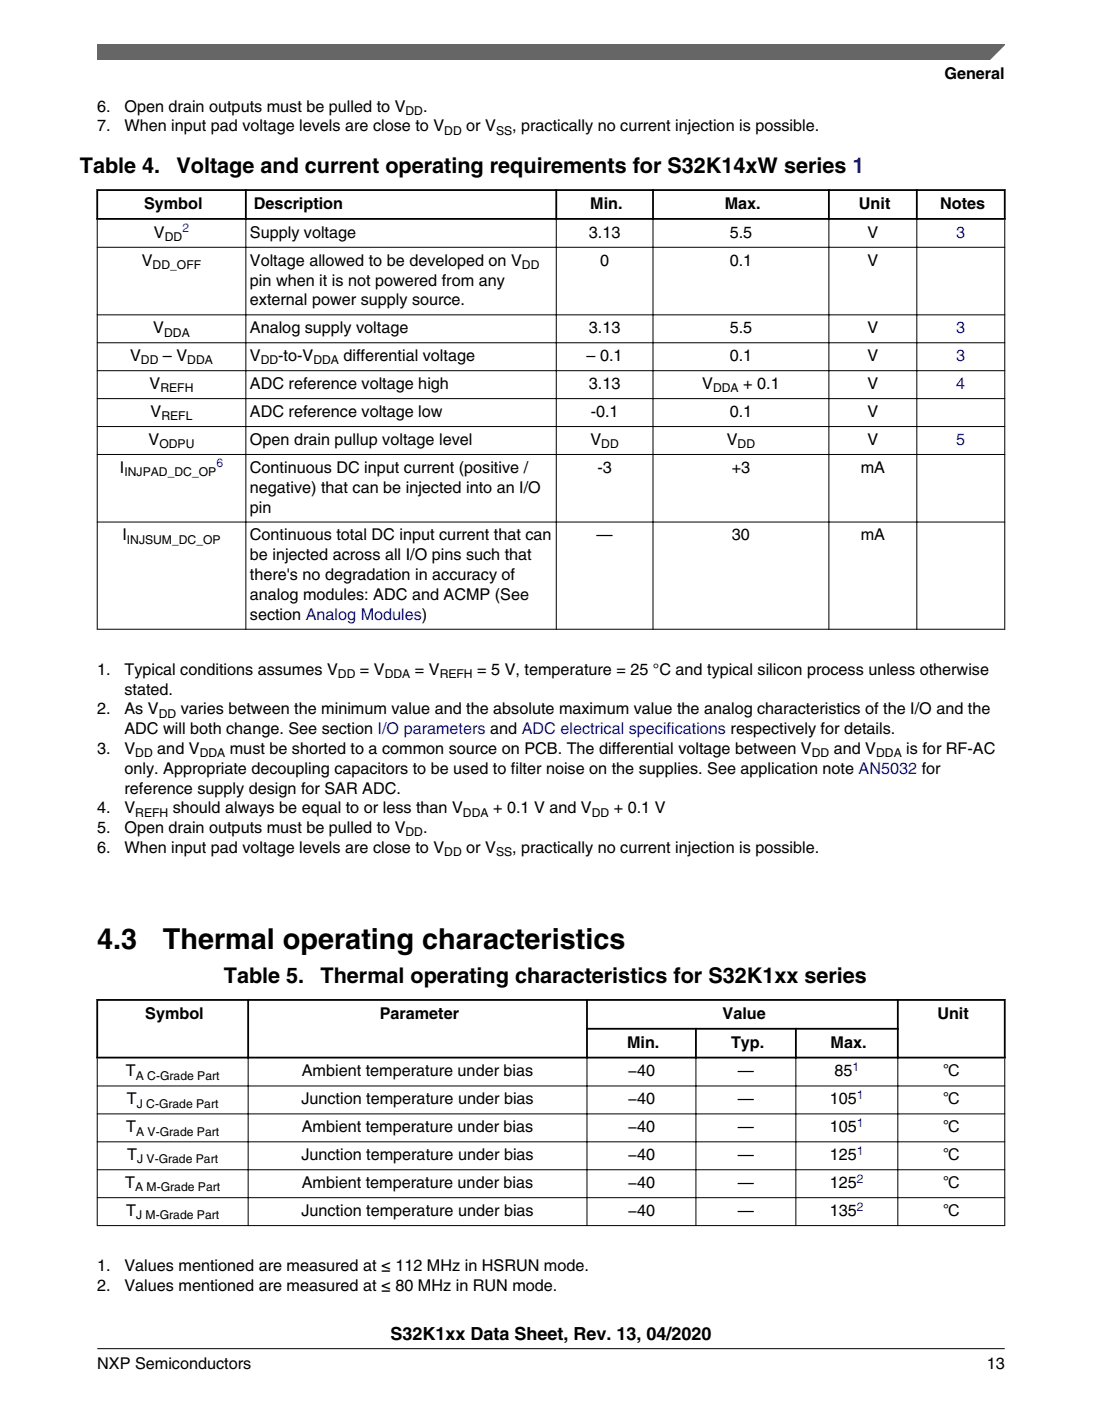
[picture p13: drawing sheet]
<svg xmlns="http://www.w3.org/2000/svg" width="216mm" height="274mm" viewBox="0 0 216 274" stroke-linecap="round" stroke-linejoin="round" font-family="sans-serif">
<defs><g id="words">
<g font-size="5.6">
<text x="19.1" y="185.9">4.3</text>
<text x="31.9" y="185.9">Thermal operating characteristics</text>
</g>
<g font-size="4.2">
<text x="15.6" y="34">Table 4.</text>
<text x="34.6" y="34">Voltage and current operating requirements for S32K14xW series 1</text>
<text x="43.9" y="192.5">Table 5.</text>
<text x="62.8" y="192.5">Thermal operating characteristics for S32K1xx series</text>
</g>
<text font-size="3.5" x="76.5" y="262.3">S32K1xx Data Sheet, Rev. 13, 04/2020</text>
<g font-size="3.2">
<text x="185" y="15.5">General</text>
<text x="19" y="21.9">6.</text>
<text x="24.4" y="21.9">Open drain outputs must be pulled to V</text>
<text x="82.9" y="21.9">.</text>
<text x="19.1" y="25.7">7.</text>
<text x="24.4" y="25.7">When input pad voltage levels are close to V</text>
<text x="91.4" y="25.7">or V</text>
<text x="100.4" y="25.7">, practically no current injection is possible.</text>
<text x="28.2" y="40.9">Symbol</text>
<text x="49.8" y="40.9">Description</text>
<text x="115.6" y="40.9">Min.</text>
<text x="142" y="40.9">Max.</text>
<text x="168.3" y="40.9">Unit</text>
<text x="184.2" y="40.9">Notes</text>
<text x="30.2" y="46.6">V</text>
<text x="49" y="46.6">Supply voltage</text>
<text x="115.4" y="46.6">3.13</text>
<text x="143" y="46.6">5.5</text>
<text x="169.9" y="46.6">V</text>
<text x="27.8" y="52">V</text>
<text x="49" y="52">Voltage allowed to be developed on V</text>
<text x="117.6" y="52">0</text>
<text x="143" y="52">0.1</text>
<text x="169.9" y="52">V</text>
<text x="49" y="55.9">pin when it is not powered from any</text>
<text x="49" y="59.8">external power supply source.</text>
<text x="30" y="65.3">V</text>
<text x="49" y="65.3">Analog supply voltage</text>
<text x="115.4" y="65.3">3.13</text>
<text x="143" y="65.3">5.5</text>
<text x="169.9" y="65.3">V</text>
<text x="25.5" y="70.7">V</text>
<text x="31.9" y="70.7">– V</text>
<text x="49" y="70.7">V</text>
<text x="54.5" y="70.7">-to-V</text>
<text x="67.3" y="70.7">differential voltage</text>
<text x="114.9" y="70.7">– 0.1</text>
<text x="143" y="70.7">0.1</text>
<text x="169.9" y="70.7">V</text>
<text x="29.3" y="76.2">V</text>
<text x="49" y="76.2">ADC reference voltage high</text>
<text x="115.4" y="76.2">3.13</text>
<text x="137.6" y="76.2">V</text>
<text x="145.6" y="76.2">+ 0.1</text>
<text x="169.9" y="76.2">V</text>
<text x="29.5" y="81.7">V</text>
<text x="49" y="81.7">ADC reference voltage low</text>
<text x="115.7" y="81.7">-0.1</text>
<text x="143" y="81.7">0.1</text>
<text x="169.9" y="81.7">V</text>
<text x="29.1" y="87.1">V</text>
<text x="49" y="87.1">Open drain pullup voltage level</text>
<text x="115.7" y="87.1">V</text>
<text x="142.4" y="87.1">V</text>
<text x="169.9" y="87.1">V</text>
<text x="23.5" y="92.6">I</text>
<text x="49" y="92.6">Continuous DC input current (positive /</text>
<text x="117" y="92.6">-3</text>
<text x="143.4" y="92.6">+3</text>
<text x="168.6" y="92.6">mA</text>
<text x="49" y="96.5">negative) that can be injected into an I/O</text>
<text x="49" y="100.4">pin</text>
<text x="24" y="105.8">I</text>
<text x="49" y="105.8">Continuous total DC input current that can</text>
<text x="116.9" y="105.8">—</text>
<text x="143.4" y="105.8">30</text>
<text x="168.6" y="105.8">mA</text>
<text x="49" y="109.7">be injected across all I/O pins such that</text>
<text x="49" y="113.6">there's no degradation in accuracy of</text>
<text x="49" y="117.5">analog modules: ADC and ACMP (See</text>
<text x="49" y="121.3">section Analog Modules)</text>
<text x="19" y="132.1">1.</text>
<text x="24.4" y="136">stated.</text>
<text x="24.4" y="132.1">Typical conditions assumes V</text>
<text x="70.5" y="132.1">= V</text>
<text x="81.3" y="132.1">= V</text>
<text x="93.5" y="132.1">= 5 V, temperature = 25 °C and typical silicon process unless otherwise</text>
<text x="19" y="139.9">2.</text>
<text x="24.4" y="139.9">As V</text>
<text x="24.4" y="143.7">ADC will both change. See section I/O parameters and ADC electrical specifications respectively for details.</text>
<text x="35.4" y="139.9">varies between the minimum value and the absolute maximum value the analog characteristics of the I/O and the</text>
<text x="19" y="147.6">3.</text>
<text x="24.4" y="147.6">V</text>
<text x="30.8" y="147.6">and V</text>
<text x="45" y="147.6">must be shorted to a common source on PCB. The differential voltage between V</text>
<text x="163.4" y="147.6">and V</text>
<text x="177.6" y="147.6">is for RF-AC</text>
<text x="24.4" y="151.5">only. Appropriate decoupling capacitors to be used to filter noise on the supplies. See application note AN5032 for</text>
<text x="24.4" y="155.4">reference supply design for SAR ADC.</text>
<text x="19.1" y="159.3">4.</text>
<text x="24.4" y="159.3">V</text>
<text x="33.9" y="159.3">should always be equal to or less than V</text>
<text x="96.6" y="159.3">+ 0.1 V and V</text>
<text x="120.3" y="159.3">+ 0.1 V</text>
<text x="19.1" y="167">6.</text>
<text x="19.1" y="163.2">5.</text>
<text x="24.4" y="163.2">Open drain outputs must be pulled to V</text>
<text x="24.4" y="167">When input pad voltage levels are close to V</text>
<text x="82.9" y="163.2">.</text>
<text x="91.4" y="167">or V</text>
<text x="100.4" y="167">, practically no current injection is possible.</text>
<text x="28.5" y="199.5">Symbol</text>
<text x="74.4" y="199.5">Parameter</text>
<text x="141.6" y="199.5">Value</text>
<text x="183.6" y="199.5">Unit</text>
<text x="122.9" y="205.1">Min.</text>
<text x="143.2" y="205.1">Typ.</text>
<text x="162.7" y="205.1">Max.</text>
<text x="24.7" y="210.8">T</text>
<text x="59.1" y="210.8">Ambient temperature under bias</text>
<text x="123" y="210.8">−40</text>
<text x="144.5" y="210.8">—</text>
<text x="163.5" y="210.8">85</text>
<text x="184.8" y="210.8">℃</text>
<text x="24.7" y="221.7">T</text>
<text x="24.9" y="216.2">T</text>
<text x="59" y="216.2">Junction temperature under bias</text>
<text x="59.1" y="221.7">Ambient temperature under bias</text>
<text x="123" y="216.2">−40</text>
<text x="123" y="221.7">−40</text>
<text x="144.5" y="216.2">—</text>
<text x="144.5" y="221.7">—</text>
<text x="162.6" y="216.2">105</text>
<text x="162.6" y="221.7">105</text>
<text x="184.8" y="216.2">℃</text>
<text x="184.8" y="221.7">℃</text>
<text x="24.9" y="227.2">T</text>
<text x="59" y="227.2">Junction temperature under bias</text>
<text x="123" y="227.2">−40</text>
<text x="144.5" y="227.2">—</text>
<text x="162.6" y="227.2">125</text>
<text x="184.8" y="227.2">℃</text>
<text x="24.5" y="232.6">T</text>
<text x="59.1" y="232.6">Ambient temperature under bias</text>
<text x="123" y="232.6">−40</text>
<text x="144.5" y="232.6">—</text>
<text x="162.6" y="232.6">125</text>
<text x="184.8" y="232.6">℃</text>
<text x="24.7" y="238.1">T</text>
<text x="59" y="238.1">Junction temperature under bias</text>
<text x="123" y="238.1">−40</text>
<text x="144.5" y="238.1">—</text>
<text x="162.6" y="238.1">135</text>
<text x="184.8" y="238.1">℃</text>
<text x="19" y="248.9">1.</text>
<text x="24.4" y="248.9">Values mentioned are measured at ≤ 112 MHz in HSRUN mode.</text>
<text x="19.1" y="252.8">2.</text>
<text x="24.4" y="252.8">Values mentioned are measured at ≤ 80 MHz in RUN mode.</text>
<text x="19.1" y="268">NXP Semiconductors</text>
<text x="193.3" y="268">13</text>
</g>
<g font-size="3.2" fill="#00f">
<text x="187.4" y="46.6">3</text>
<text x="187.4" y="65.3">3</text>
<text x="187.4" y="70.7">3</text>
<text x="187.4" y="76.2">4</text>
<text x="187.4" y="87.1">5</text>
</g>
<g font-size="2.4">
<text x="79.4" y="22.5">DD</text>
<text x="87" y="26.4">DD</text>
<text x="97.2" y="26.4">SS</text>
<text x="32.3" y="47.2">DD</text>
<text x="29.9" y="52.7">DD_OFF</text>
<text x="102.3" y="52.7">DD</text>
<text x="32.2" y="65.9">DDA</text>
<text x="27.6" y="71.4">DD</text>
<text x="36.7" y="71.4">DDA</text>
<text x="51.1" y="71.4">DD</text>
<text x="61.4" y="71.4">DDA</text>
<text x="31.4" y="76.8">REFH</text>
<text x="139.7" y="76.8">DDA</text>
<text x="31.6" y="82.3">REFL</text>
<text x="31.2" y="87.8">ODPU</text>
<text x="117.8" y="87.8">DD</text>
<text x="144.5" y="87.8">DD</text>
<text x="24.4" y="93.2">INJPAD_DC_OP</text>
<text x="24.9" y="106.5">INJSUM_DC_OP</text>
<text x="66.2" y="132.7">DD</text>
<text x="75.4" y="132.7">DDA</text>
<text x="86.1" y="132.7">REFH</text>
<text x="31.1" y="140.5">DD</text>
<text x="26.5" y="148.3">DD</text>
<text x="39.1" y="148.3">DDA</text>
<text x="159" y="148.3">DD</text>
<text x="171.6" y="148.3">DDA</text>
<text x="26.5" y="159.9">REFH</text>
<text x="90.7" y="159.9">DDA</text>
<text x="115.9" y="159.9">DD</text>
<text x="79.4" y="163.8">DD</text>
<text x="87" y="167.7">DD</text>
<text x="97.2" y="167.7">SS</text>
<text x="26.6" y="211.4">A C-Grade Part</text>
<text x="26.8" y="216.9">J C-Grade Part</text>
<text x="26.7" y="222.3">A V-Grade Part</text>
<text x="26.9" y="227.8">J V-Grade Part</text>
<text x="26.5" y="233.3">A M-Grade Part</text>
<text x="26.7" y="238.8">J M-Grade Part</text>
</g>
<g font-size="2.4" fill="#00f">
<text x="35.7" y="45.5">2</text>
<text x="42.4" y="91.5">6</text>
<text x="167" y="209.7">1</text>
<text x="167.9" y="215.2">1</text>
<text x="167.9" y="220.7">1</text>
<text x="167.9" y="226.1">1</text>
<text x="167.9" y="231.6">2</text>
<text x="167.9" y="237.1">2</text>
</g>
</g></defs>
<path d="M18.9 37.2h178.1M19 37v6M48.2 37v6M109 37v6M127.9 37v6M162.4 37v6M179.6 37v6M196.9 37v6M18.9 42.9h178.1" fill="none" stroke="#000" stroke-width=".35"/>
<g fill="none" stroke="#000" stroke-width=".2">
<path d="M19 48.4h177.9M19 43v80.3M48.2 42.7v80.6M109 42.7v80.6M127.9 42.7v80.6M162.4 42.7v80.6M179.6 42.7v80.6M196.9 43v80.3M19 61.6h177.9M19 67.1h177.9M19 72.6h177.9M19 78.1h177.9"/>
<path d="M19 83.5h177.9M19 89h177.9M19 102.2h177.9M19 123.2h177.9"/>
</g>
<g fill="#fff">
<path d="M19 188.9h177.8v52.9h-177.8z" fill-rule="evenodd"/>
<path d="M19.2 196h29.2v10.9h-29.2z" fill-rule="evenodd"/>
<path d="M48.8 196h66v10.9h-66z" fill-rule="evenodd"/>
<path d="M115.2 196h60.5v5.3h-60.5z" fill-rule="evenodd"/>
<path d="M176.1 196h20.6v10.9h-20.6z" fill-rule="evenodd"/>
<path d="M115.2 201.6h21v5.3h-21z" fill-rule="evenodd"/>
<path d="M136.5 201.6h19.2v5.3h-19.2z" fill-rule="evenodd"/>
<path d="M156.1 201.6h19.6v5.3h-19.6z" fill-rule="evenodd"/>
<path d="M19.1 207.3h29.4v5.2h-29.4z" fill-rule="evenodd"/>
<path d="M48.7 207.3h66.2v5.2h-66.2z" fill-rule="evenodd"/>
<path d="M115.1 207.3h21.2v5.2h-21.2z" fill-rule="evenodd"/>
<path d="M136.4 207.3h19.4v5.2h-19.4z" fill-rule="evenodd"/>
<path d="M156 207.3h19.8v5.2h-19.8z" fill-rule="evenodd"/>
<path d="M176 207.3h20.8v5.2h-20.8z" fill-rule="evenodd"/>
<path d="M19.1 212.7h29.4v5.3h-29.4z" fill-rule="evenodd"/>
<path d="M48.7 212.7h66.2v5.3h-66.2z" fill-rule="evenodd"/>
<path d="M115.1 212.7h21.2v5.3h-21.2z" fill-rule="evenodd"/>
<path d="M136.4 212.7h19.4v5.3h-19.4z" fill-rule="evenodd"/>
<path d="M156 212.7h19.8v5.3h-19.8z" fill-rule="evenodd"/>
<path d="M176 212.7h20.8v5.3h-20.8z" fill-rule="evenodd"/>
<path d="M19.1 218.2h29.4v5.3h-29.4z" fill-rule="evenodd"/>
<path d="M48.7 218.2h66.2v5.3h-66.2z" fill-rule="evenodd"/>
<path d="M115.1 218.2h21.2v5.3h-21.2z" fill-rule="evenodd"/>
<path d="M136.4 218.2h19.4v5.3h-19.4z" fill-rule="evenodd"/>
<path d="M156 218.2h19.8v5.3h-19.8z" fill-rule="evenodd"/>
<path d="M176 218.2h20.8v5.3h-20.8z" fill-rule="evenodd"/>
<path d="M19.1 223.7h29.4v5.3h-29.4z" fill-rule="evenodd"/>
<path d="M48.7 223.7h66.2v5.3h-66.2z" fill-rule="evenodd"/>
<path d="M115.1 223.7h21.2v5.3h-21.2z" fill-rule="evenodd"/>
<path d="M136.4 223.7h19.4v5.3h-19.4z" fill-rule="evenodd"/>
<path d="M156 223.7h19.8v5.3h-19.8z" fill-rule="evenodd"/>
<path d="M176 223.7h20.8v5.3h-20.8z" fill-rule="evenodd"/>
<path d="M19.1 229.1h29.4v5.3h-29.4z" fill-rule="evenodd"/>
<path d="M48.7 229.1h66.2v5.3h-66.2z" fill-rule="evenodd"/>
<path d="M115.1 229.1h21.2v5.3h-21.2z" fill-rule="evenodd"/>
<path d="M136.4 229.1h19.4v5.3h-19.4z" fill-rule="evenodd"/>
<path d="M156 229.1h19.8v5.3h-19.8z" fill-rule="evenodd"/>
<path d="M176 229.1h20.8v5.3h-20.8z" fill-rule="evenodd"/>
<path d="M19.1 234.6h29.4v5.3h-29.4z" fill-rule="evenodd"/>
<path d="M48.7 234.6h66.2v5.3h-66.2z" fill-rule="evenodd"/>
<path d="M115.1 234.6h21.2v5.3h-21.2z" fill-rule="evenodd"/>
<path d="M136.4 234.6h19.4v5.3h-19.4z" fill-rule="evenodd"/>
<path d="M156 234.6h19.8v5.3h-19.8z" fill-rule="evenodd"/>
<path d="M176 234.6h20.8v5.3h-20.8z" fill-rule="evenodd"/>
</g>
<path d="M18.9 195.8h178.1M19 195.6v11.7M48.6 195.6v11.7M115 195.6v11.7M175.9 195.6v11.7M196.8 195.6v11.7M18.9 207.1h178.1M114.8 201.4h61.3M136.3 201.3v6M155.9 201.3v6" fill="none" stroke="#000" stroke-width=".35"/>
<g fill="none" stroke="#000" stroke-width=".2">
<path d="M19 212.6h177.9M19 218.1h177.9M19 207.2v32.9M48.6 206.9v33.2M115 206.9v33.2M136.3 206.9v33.2M155.9 206.9v33.2M175.9 206.9v33.2M196.8 207.2v32.9M19 223.6h177.9M19 229h177.9M19 234.5h177.9"/>
<path d="M19 240h177.9"/>
</g>
<path d="M19.1 8.7h177.8l-5.7 3h-172.1z" fill="#666"/>
<path d="M19.1 11.7v-3h177.8l-3.1 3" fill="none" stroke="#666" stroke-width=".28"/>
<path d="M19 264.1h177.8" fill="none" stroke="#000" stroke-width=".2"/>
<use href="#words"/>
</svg>
